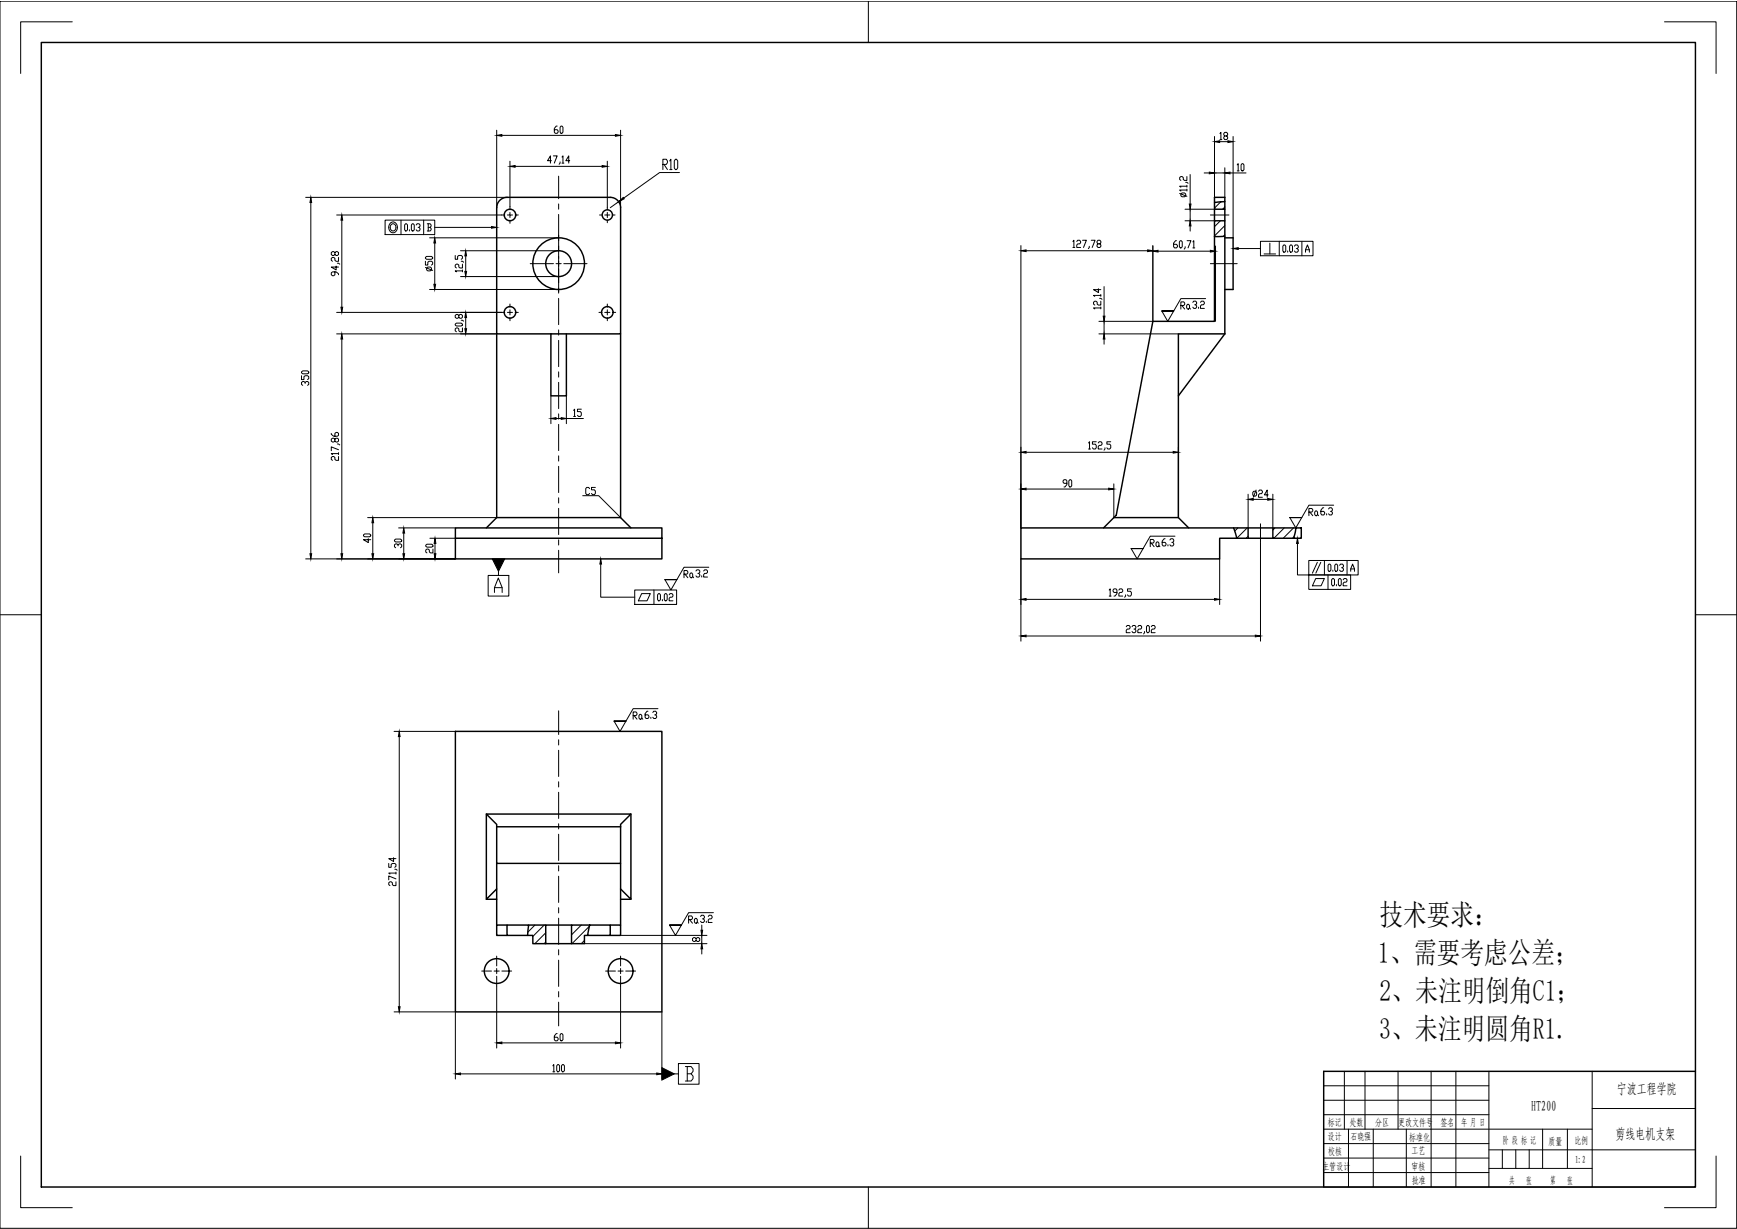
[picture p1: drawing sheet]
<svg xmlns="http://www.w3.org/2000/svg" width="594mm" height="420mm" viewBox="0 0 594 420" stroke-linecap="round" stroke-linejoin="round" font-family="sans-serif">
<defs><g id="words">
<g font-size="10.1">
<text x="471.8" y="316.1">技术要求：</text>
<text x="471.3" y="329.2">1、需要考虑公差；</text>
<text x="471.8" y="342.2">2、未注明倒角C1；</text>
<text x="471.7" y="355.2">3、未注明圆角R1.</text>
</g>
<g font-size="5.7">
<text x="402.5" y="106.9">Ra</text>
<text x="199" y="170.4">C5</text>
<text x="446.3" y="177.4">Ra</text>
<text x="392.3" y="188">Ra</text>
<text x="232.8" y="198.6">Ra</text>
<text x="215.2" y="246.9">Ra</text>
<text x="234.2" y="316.8">Ra</text>
</g>
<g font-size="4.9">
<text x="553" y="373.9">宁波工程学院</text>
<text x="523.7" y="379.8">HT200</text>
<text x="552.5" y="389.4">剪线电机支架</text>
</g>
<g font-size="3.4">
<text x="454.2" y="385">标记</text>
<text x="454.2" y="389.8">设计</text>
<text x="461.6" y="385">处数</text>
<text x="461.8" y="389.8">石晓强</text>
<text x="470.3" y="384.9">分区</text>
<text x="478.2" y="385">更改文件号</text>
<text x="481.9" y="389.9">标准化</text>
<text x="492.7" y="385">签名</text>
<text x="499.7" y="385">年 月 日</text>
<text x="454.2" y="394.7">校核</text>
<text x="482.7" y="394.7">工艺</text>
<text x="513.9" y="391.1">阶 段 标 记</text>
<text x="529.6" y="391.4">质量</text>
<text x="538.5" y="391">比例</text>
<text x="452.3" y="399.8">主管设计</text>
<text x="482.8" y="399.8">审核</text>
<text x="538.7" y="397.7">1:2</text>
<text x="482.9" y="404.7">批准</text>
<text x="516.1" y="404.7">共</text>
<text x="521.9" y="404.7">张</text>
<text x="530.2" y="404.7">第</text>
<text x="536" y="404.7">张</text>
</g>
</g></defs>
<!-- layer: 0 -->
<path d="M0 .4h594v419.5h-594zM24.7 7.5h-17.6v17.6M297 .4v14.1M569.3 7.5h17.6v17.6M0 210.2h14.1M579.9 210.2h14.1M7.1 395.2v17.7h17.6M586.9 395.2v17.7h-17.6M297 405.8v14.1" fill="none" stroke="#000" stroke-width=".34"/>
<g fill="none" stroke="#000" stroke-width=".5">
<path d="M14.1 14.5h565.8v391.3h-565.8zM170.9 68.5a3.5 3.5 0 0 1 2.5-1h35.3a3.5 3.5 0 0 1 3.5 3.5v43.1h-42.3v-43.1a3.6 3.6 0 0 1 1-2.5zM415.4 67.5h3.5v1.4l-3.5 .3zM415.4 71.5v4M418.9 68.9v2.6h-3.5v-2.3M418.9 71.5v4M415.4 80.9v29h-21.1l-12.5 66.2-.9 .9M415.4 80.9l3.5-.1v33.3M418.9 80.8v-5.3h-3.5v5.4M418.9 81.3h2.8v17.7h-2.8M169.9 114.1v62.9M188.4 114.1v21.2h5.3v-21.2"/>
<path d="M212.2 114.1v62.9M418.9 114.1h-15.9v62.9M418.9 114.1l-15.9 21.2M155.7 180.5h70.7v3.5h-70.7zM155.7 184v7.1h70.7v-7.1M166.3 180.5l3.6-3.5h42.3l3.6 3.5M349.2 180.5h72.7l1.1 3.5h-5.9v7.1h-67.9zM377.4 180.5l3.5-3.5h22.1l3.5 3.5M421.9 180.5h5M423 184h3.9M435.3 180.5h-8.4v3.5h8.4M443.2 180.5h1.9v3.5h-2.7z"/>
<path d="M443.2 180.5h-7.9v3.5h7.1M155.7 250h70.7v95.9h-70.7zM166.3 278.3v29.1l3.6-3.5M215.8 278.3v29.1l-3.6-3.5M169.9 282.6v12.6h42.3v-12.6M169.9 282.6v-.8l-3.6-3.5h49.5l-3.6 3.5v.8M169.9 295.2v21.1M169.9 282.6h42.3M212.2 295.2v21.1M166.3 307.4h3.6M173.4 316.3h7.4l-.3 3.5h-7.1zM173.4 316.3h-3.5v3.5h3.5"/>
<path d="M180.5 319.8h1.7v2.8h4.4M180.8 316.3h5.8M195.5 316.3h-8.9v6.3h8.9M201.7 316.3h7v3.5h-7.7zM201.7 316.3h-6.2v6.3h4.4v-2.8h1.1M208.7 316.3h3.5v3.5h-3.5M212.2 307.4h3.6M579.9 366.3h-127.2v39.5"/>
<circle cx="174.4" cy="73.5" r="1.97"/>
<circle cx="207.7" cy="73.5" r="1.76"/>
<circle cx="191.1" cy="90.1" r="8.8"/>
<circle cx="191.1" cy="90.1" r="4.4"/>
<circle cx="174.4" cy="106.8" r="1.97"/>
<circle cx="207.7" cy="106.8" r="1.97"/>
<circle cx="169.9" cy="332" r="4.2"/>
<circle cx="212.3" cy="332" r="4.2"/>
</g>
<g fill="none" stroke="#000" stroke-width=".34">
<path d="M452.7 371.2h56.5M452.7 376.1h56.5M459.8 366.3v19.7M466.9 366.3v19.7M478.2 366.3v19.7M489.5 366.3v39.5M497.9 366.3v39.5M509.2 366.3v39.5M544.5 366.3v39.5M544.5 379h35.4M579.9 366.3v39.5h-127.2M452.7 381.1h56.5"/>
<path d="M452.7 386h91.8M452.7 391h56.5M452.7 395.9h56.5M461.2 386v19.8M469.7 386v19.8M481 386v19.8M509.2 399.4h35.3M509.2 393.1h70.7M513.8 393.1v6.3M518.4 393.1v6.3M523 393.1v6.3M527.6 386v13.4"/>
<path d="M536.1 386v13.4M452.7 400.9h56.5"/>
</g>
<g fill="#000" stroke="#000" stroke-width=".34">
<path d="M169.9 46.3l1.7-.3v.6zM174.4 56.9l1.8-.3v.6zM205.9 56.6l1.8 .3-1.8 .3zM210.5 46l1.7 .3-1.7 .3zM413.6 58.8l1.8 .3-1.8 .3zM415.4 48.4l1.7-.3v.6zM420 48.1l1.7 .3-1.7 .3zM418.9 59.1l1.8-.3v.6zM106.3 67.5l.3 1.7h-.6zM116.9 73.5l.3 1.8h-.6zM168.1 77.4l1.8 .3-1.8 .3zM211.6 69l1.6-1.5 .3 .5z"/>
<path d="M407 75.5l.3 1.7h-.5zM406.8 69.8h.5l-.3 1.7zM148.4 97.2h.6l-.3 1.8zM148.7 81.3l.3 1.8h-.6zM159.3 85.7l.3 1.8h-.6zM159 92.8h.6l-.3 1.8zM349.2 85.7l1.7-.3v.6zM392.5 85.4l1.8 .3-1.8 .3zM394.3 85.9l1.8-.3v.6zM414 85.6l1.7 .3-1.7 .3zM421.7 85l1.8-.3v.6zM116.6 105h.6l-.3 1.8z"/>
<path d="M116.9 114.1l.3 1.8h-.6zM159.3 106.8l.3 1.8h-.6zM159 112.4h.6l-.3 1.7zM377.6 114.1l.3 1.8h-.6zM377.3 108.1h.6l-.3 1.8zM188.4 143.1l1.8-.3v.6zM191.9 142.8l1.8 .3-1.8 .3zM349.2 154.6l1.7-.3v.6zM401.3 154.3l1.7 .3-1.7 .3zM127.5 177l.3 1.7h-.6zM349.2 167.2l1.7-.3v.6zM379.2 166.9l1.7 .3-1.7 .3z"/>
<path d="M426.9 170.7l1.7-.3v.6zM433.6 170.4l1.7 .3-1.7 .3zM106 189.3h.6l-.3 1.8zM116.6 189.3h.6l-.3 1.8zM127.2 189.3h.6l-.3 1.8zM137.8 189.3h.6l-.3 1.8zM138.1 180.5l.3 1.7h-.6zM148.5 189.3h.6l-.3 1.8zM148.8 184l.3 1.8h-.6zM168.4 191.1h4.2l-2.1 4.2zM205.5 191.1l.2 1.7h-.5zM443.7 184l.3 1.8h-.5z"/>
<path d="M349.2 204.9l1.7-.3v.6zM349.2 217.4l1.7-.3v.6zM415.4 204.6l1.7 .3-1.7 .3zM429.3 217.1l1.8 .3-1.8 .3zM136.5 250l.3 1.8h-.6zM239.7 318h.6l-.3 1.8zM240 322.6l.3 1.8h-.6zM136.2 344.2h.6l-.3 1.7zM169.9 356.5l1.7-.3v.6zM210.5 356.2l1.7 .3-1.7 .3zM155.7 367.1l1.8-.3v.6zM224.6 366.8l1.8 .3-1.8 .3z"/>
<path d="M226.4 365l4.2 2.1-4.2 2.1z"/>
</g>
<g fill="none" stroke="#000" stroke-width=".34">
<path d="M169.9 44.5v26.5M171.6 46.3h38.9M174.4 55.1v15.5M176.2 56.9h29.7M188.6 54.9h-1.3l1-1.6v2.5M189.3 53.3h1.3l-1 2.5M190.6 43.1h-.4l-.6 .8v1.3l.3 .4h.7l.3-.8-.3-.5h-1M191.6 55.4l-.4 .8M191.9 43.1h.3l.3 .4v1.7l-.3 .4h-.3l-.3-.4v-1.7zM192.2 53.7l.3-.4v2.5M192.2 55.8h.7M194.8 54.9h-1.3l1-1.6v2.5"/>
<path d="M207.7 55.1v15.7M212.2 44.5v26.5M226.7 56.2h1.2l.4-.6v-.6l-.4-.6h-1.2v3.6M227.1 56.2l1.2 1.8M229.1 55l.3-.6v3.6M229.1 58h.7M231 54.4h.4l.4 .6v2.4l-.4 .6h-.4l-.4-.6v-2.4zM232.4 59h-6.8l-16.9 12M407 59.7v10.1M411.8 59.1h1.8M415.4 46.7v20.8M415.4 59.1h3.5"/>
<path d="M417.1 48.4h2.9M417.2 45.7l.4-.4v2.4M417.2 47.7h.7M418.9 46.5l-.4-.4 .4-.8h.6l.4 .4-.4 .8h-.6l-.4 .4 .4 .8h.6l.4-.4-.4-.8M418.9 57.4v10.1M420.7 59.1h5.5M421.7 46.7v34.6M423.1 56.4l.4-.4v2.4M423.1 58.4h.7M424.8 56h.3l.3 .4v1.6l-.3 .4h-.3l-.3-.4v-1.6zM104.5 67.5h68.9M106.3 69.2v120.1"/>
<path d="M115.1 73.5h56.5M116.9 75.3v29.7M131.7 75.3h17v4.9h-17zM133.4 76.4a1.56 1.56 0 0 1 2-.1 1.56 1.56 0 0 1 .5 1.9 1.49 1.49 0 0 1-1.8 1.4 1.49 1.49 0 0 1-1.2-1.9zM133.9 76.7a1.1 1.1 0 0 1 1.5 1 1.1 1.1 0 0 1-1.5 1l-.5-1zM137.1 75.3v4.9M138.7 76.5h.3l.4 .4v1.6l-.4 .5h-.3l-.3-.5v-1.6zM140 78.5v.5M141 76.5h.4l.3 .4v1.6l-.3 .5h-.4l-.3-.5v-1.6zM142.3 76.9l.4-.4h.6l.4 .8-.4 .4h-.3M143.3 77.7l.4 .4-.4 .9h-.6l-.4-.5M144.9 75.3v4.9"/>
<path d="M146.1 76.5h1l.3 .4-.3 .8M146.5 77.7h.6l.3 .8-.3 .5h-1M146.5 76.5v2.5M148.7 77.7h19.4M403.5 66.1l2.4 1M403.9 66.3l.4-.3h.8l.4 .3v.7l-.4 .3h-.8l-.4-.3zM405.3 75.5h10.1M405.3 71.5h10.1M405.5 62.3l.8 .4M405.9 65h-2.4l.4 .3M405.9 63.7h-2.4l.4 .3M405.9 60.4v1.3h-.8l-.4-.3v-.7l-.4-.3-.8 .3v.7l.4 .3"/>
<path d="M405.9 63.3v.7M405.9 64.6v.7M407 71.5v4M407 77.2v1.8M114.5 92.9v1l-.4 .4-.8-.4v-.6l.4-.4h1.3l.8 .7v.3M114.5 86.4l.9-.4 .4 .4v.6l-.8 .3-.5-.3v-.6l-.4-.4-.8 .4v.6l.4 .3 .8-.3M115 91v1.3l-1.7-1h2.5M115.4 90l.8 .3M115.8 88v1.3h-.8l-.5-.3v-.7l-.4-.3-.8 .3v.7l.4 .3M145.5 89.3v1.3h.8v-1l.4-.3h.9l.4 .3v.7l-.4 .3M145.5 88l.4-.3h1.7l.4 .3v.3l-.4 .3h-1.7l-.4-.3zM145.5 91.5l2.5 .9"/>
<path d="M145.9 91.6l.4-.3h.9l.4 .3v.7l-.4 .3h-.9l-.4-.3zM146.9 99h44.2M146.9 81.3h44.2M148.7 83.1v14.1M155.7 87.3v1.3h.8v-.9l.4-.4h.8l.5 .4v.6l-.5 .3M157.5 85.7h33.6M157.5 94.6h33.6M157.7 89.3l.9 .3M158.2 92.6h-2.5l.4 .3M158.2 90.3v1.3h-.9l-.4-.3v-.7l-.4-.3-.8 .3v.7l.4 .3M158.2 92.3v.6M159.3 87.5v5.3"/>
<path d="M349.2 84v96.5M350.9 85.7h41.6M366.9 82.6l.4-.5v2.5M366.9 84.6h.7M368.3 82.6l.3-.5h.7l.3 .5-.3 .8h-.7l-.3 .4v.8h1.3M370.2 82.1h1.4l-1 2.5M372.6 84.2l-.4 .8M373.2 82.1h1.3l-1 2.5M375.5 83.4l-.3-.4 .3-.9h.7l.3 .5-.3 .8h-.7l-.3 .4 .3 .8h.7l.3-.4-.3-.8M375.7 98.7v1.3l-1.7-1h2.5M377.6 98v10.1M394.3 84v25.9h-18.5"/>
<path d="M396.1 85.9h17.9M402.4 82.3h-.4l-.6 .8v1.2l.3 .5h.7l.3-.9-.3-.4h-1M403.7 82.3h.3l.3 .4v1.6l-.3 .5h-.3l-.3-.5v-1.6zM405.3 84.3l-.3 .9M406 82.3h1.3l-1 2.5M408 82.7l.3-.4v2.5M408 84.8h.6M415.7 84.1v25.8M423.5 85h7.6M431.1 82.5h18v4.9h-18zM432.3 86.8h4M434.3 83.1v3.7"/>
<path d="M437.5 82.5v4.9M439.1 83.7h.3l.3 .4v1.7l-.3 .4h-.3l-.3-.4v-1.7zM440.4 85.8v.4M441.4 83.7h.3l.4 .4v1.7l-.4 .4h-.3l-.3-.4v-1.7zM442.7 84.1l.3-.4h.7l.3 .4v.5l-.3 .4h-.3M443.7 85l.3 .4-.3 .8h-.7l-.3-.4M445.3 82.5v4.9M446.5 86.2v-.8l.7-1.7 .6 1.7v.8M446.5 85.4h1.3M115.1 106.8h56.5M115.1 114.1h54.8M116.9 115.9v73.4"/>
<path d="M155.7 110.8l.4-.3h1.6l.5 .3v.3l-.5 .4h-1.6l-.4-.4zM156.9 107.8l.4-.3 .9 .3v.7l-.5 .3-.8-.3v-.7l-.4-.3-.8 .3v.7l.4 .3 .8-.3M157.7 109.5l.9 .3M158.2 112.1v1.3h-.9l-.4-.3v-.7l-.4-.3-.8 .3v.7l.4 .3M159.3 108.6v3.8M375.8 114.1h27.2M376.1 102l.8 .3M376.5 105.3h-2.5l.4 .3M376.5 103v1.3h-.8l-.4-.3v-.7l-.5-.3-.8 .3v.7l.4 .3M376.5 101h-2.5l.4 .3M376.5 100.7v.6M376.5 105v.6"/>
<path d="M377.6 109.9v4.2M377.6 115.9v1.8M103.1 128.4v1.4h.8v-1l.5-.4h.8l.4 .4v.6l-.4 .4M103.1 127.1l.4-.3h1.7l.4 .3v.4l-.4 .3h-1.7l-.4-.3zM104.4 131.1v-.3l-.5-.4-.8 .4v.6l.4 .3M104.4 130.8l.4-.4 .8 .4v.6l-.4 .3M188.4 135.3v9.5M193.7 135.3v9.5M198.8 139.9h-1.3v.8h1l.3 .4v.9l-.3 .4h-.7l-.3-.4M113.3 148.2v.3l.8 .6h1.3l.4-.3v-.6l-.8-.4-.5 .4v.9M114.5 150.1l.9-.3 .4 .3v.7l-.8 .3-.5-.3v-.7l-.4-.3-.8 .3v.7l.4 .3 .8-.3M115.4 151.8l.8 .3"/>
<path d="M115.8 156.1v1.3h-.8l-.5-.3v-.7l-.4-.3-.8 .3v.7l.4 .3M115.8 155.1h-2.5l.4 .3M115.8 153.8l-2.5-1v1.3M115.8 154.7v.7M190.2 143.1h1.7M193.7 143.1h5.8M196.2 140.3l.3-.4v2.5M196.2 142.4h.6M350.9 154.6h50.4M372.3 151.4l.3-.4v2.5M372.3 153.5h.7M374.9 151h-1.3v.8h1l.3 .5v.8l-.3 .4h-.6l-.4-.4"/>
<path d="M375.6 151.4l.3-.4h.7l.3 .4-.3 .9h-.7l-.3 .4v.8h1.3M377.9 153.1l-.3 .8M379.9 151h-1.3v.8h1l.3 .5v.8l-.3 .4h-.7l-.3-.4M403 152.9v24.1M125.7 177h44.2M127.5 178.7v10.6M199.3 169.5h5.5l7.4 7.5M350.9 167.2h28.3M364.9 165.2h-1l-.3-.4 .3-.8h.7l.3 .4v1.3l-.7 .8h-.3M365.9 164h.3l.3 .4v1.7l-.3 .4h-.3l-.4-.4v-1.7zM380.9 165.4v11.6M426.9 169v11.5"/>
<path d="M428.6 170.7h5M428.8 167.9h.7l.3 .5v.8l-.3 .4h-.7l-.3-.4v-.8zM429.6 167.5l-1 2.5M430.4 167.9l.4-.4h.6l.4 .4-.4 .9h-.6l-.4 .4v.8h1.4M433.7 169.2h-1.3l1-1.7v2.5M435.3 169v11.5M104.5 191.1h51.2M124.3 182.9l.4-.4h1.7l.4 .4v.3l-.4 .3h-1.7l-.4-.3zM126 184.2v1.3l-1.7-1h2.5M134.9 184.6l.4-.3h1.7l.4 .3v.4l-.4 .3h-1.7l-.4-.3zM136.1 186.6v-.3l-.8-.4-.4 .4v.6l.4 .4M136.1 186.3l.5-.4 .8 .4v.6l-.4 .4"/>
<path d="M136.3 180.5h19.4M138.1 182.2v7.1M145.6 186.4l.4-.3h1.7l.4 .3v.3l-.4 .3h-1.7l-.4-.3zM147 184h8.7M148.1 187.7v1.3h-.8l-.5-.3v-.7l-.4-.3-.8 .3v.7l.4 .3M148.8 185.8v3.5M167 196.7h7v7.1h-7zM170.5 191.1v5.6M205.5 192.8v11.4h11.6M349.2 191.1v28.1M417.1 191.1v15.6M431.1 185.4v33.8"/>
<path d="M443.7 185.8v10.8h3.9M447.6 191.6h16.9v5h-16.9zM447.6 196.6h14.3v4.9h-14.3zM450 197.8h3l-1.2 2.5h-2.9zM450.6 192.2l-1.7 3.7M451.7 192.2l-1.7 3.7M453 191.6v5M454.2 196.6v4.9M454.5 192.8h.4l.3 .5v1.6l-.3 .4h-.4l-.3-.4v-1.6zM455.8 197.8h.3l.3 .4v1.7l-.3 .4h-.3l-.4-.4v-1.7zM455.9 194.9v.4M456.8 192.8h.4l.3 .5v1.6l-.3 .4h-.4l-.3-.4v-1.6z"/>
<path d="M457.1 199.9v.4M458.1 197.8h.3l.3 .4v1.7l-.3 .4h-.3l-.4-.4v-1.7zM458.2 193.3l.3-.5h.6l.4 .9-.4 .4h-.3M459.1 194.1l.4 .4-.4 .8h-.6l-.3-.4M459.4 198.2l.3-.4h.7l.3 .4-.3 .8h-.7l-.3 .4v.9h1.3M460.7 191.6v5M462 195.3v-.8l.6-1.7 .7 1.7v.8M462 194.5h1.3M169.1 202.6v-1.7l1.3-3.3 1.3 3.3v1.7M169.1 200.9h2.6M217.1 201.7h14.3v4.9h-14.3zM219.5 202.9h2.9l-1.1 2.5h-3z"/>
<path d="M223.7 201.7v4.9M225.2 202.9h.4l.3 .4v1.7l-.3 .4h-.4l-.3-.4v-1.7zM226.5 205v.4M227.5 202.9h.4l.3 .4v1.7l-.3 .4h-.4l-.3-.4v-1.7zM228.9 203.3l.3-.4h.6l.4 .4-.4 .9h-.6l-.3 .4v.8h1.3M350.9 204.9h64.5M350.9 217.4h78.4M379.4 201.7l.3-.4v2.5M379.4 203.8h.6M382 202.5h-1l-.3-.4 .3-.8h.7l.3 .4v1.3l-.7 .8h-.3M382.7 201.7l.3-.4h.6l.4 .4-.4 .8h-.6l-.3 .5v.8h1.3M385 203.4l-.4 .8"/>
<path d="M385.2 214.2l.3-.4h.7l.3 .4-.3 .9h-.7l-.3 .4v.8h1.3M386.9 201.3h-1.3v.8h1l.3 .4v.9l-.3 .4h-.6l-.4-.4M387.2 214.2l.3-.4h.7l.3 .9-.3 .4h-.4M388.2 215.1l.3 .4-.3 .8h-.7l-.3-.4M389.1 214.2l.4-.4h.6l.4 .4-.4 .9h-.6l-.4 .4v.8h1.4M391.5 215.9l-.4 .8M392.4 213.8h.4l.3 .4v1.7l-.3 .4h-.4l-.3-.4v-1.7zM393.8 214.2l.3-.4h.6l.4 .4-.4 .9h-.6l-.3 .4v.8h1.3M134.8 250h20.9M136.5 251.8v92.4M133 295.2v1.3h.8v-1l.4-.3h.8l.4 .3v.7l-.4 .3M134.6 293.2v1.3l-1.6-1h2.4"/>
<path d="M135 297.2l.8 .3M135.4 298.5h-2.4l.4 .3M135.4 298.2v.6M135.4 301.5v1.3h-.8l-.4-.4v-.6l-.4-.3-.8 .3v.6l.4 .4M135.4 300.5l-2.4-1v1.3M212.2 319.8h29.6M240 319.8v2.8M169.9 337.1v21.2M199.9 322.6h41.9M212.2 337.1v21.2M238.1 320.9l.4-.4 .8 .4v.6l-.4 .4-.8-.4v-.6l-.4-.4-.9 .4v.6l.5 .4 .8-.4M240 324.4v1.7"/>
<path d="M134.8 345.9h20.9v23M171.6 356.5h38.9M190.6 353.4h-.4l-.6 .8v1.2l.3 .4h.7l.3-.8-.3-.4h-1M191.9 353.4h.3l.3 .4v1.6l-.3 .4h-.3l-.3-.4v-1.6zM226.4 345.9v23M157.5 367.1h67.1M189.1 364.4l.3-.4v2.4M189.1 366.4h.6M190.7 364h.4l.3 .4v1.6l-.3 .4h-.4l-.3-.4v-1.6zM192.4 364h.3l.3 .4v1.6l-.3 .4h-.3l-.4-.4v-1.6zM226.4 367.1h5.6M232 363.6h7.1v7.1h-7.1z"/>
<path d="M234.4 364.6h2l.6 .9v.8l-.6 .8M235.1 367.1h1.3l.6 .8v.8l-.6 .9h-2M235.1 364.6v5"/>
</g>
<g fill="none" stroke="#000" stroke-width=".34">
<path d="M171.6 73.5h1M174.4 72.6v.9h-.9M174.4 70.6v1.1M174.4 75.3v1.1M175.3 73.5h-.9v.9M176.2 73.5h1.1M191.1 60.2v7.7M191.1 69.7v1.8M191.1 73.3v26.9M205.1 73.5h.8M207.7 72.6v.9h-.9M207.7 70.8v.9"/>
<path d="M207.7 75.3v.8M208.6 73.5h-.9v.9M209.5 73.5h.9M414 73.5h6.3M181.3 90.1h8M191.1 89.2v.9h-.9M191.9 90.1h-.8v.9M192.8 90.1h8M414 90.1h9.1M171.6 106.8h1M174.4 105.9v.9h-.9M174.4 103.9v1.1"/>
<path d="M174.4 108.6v1.1M175.3 106.8h-.9v.9M176.2 106.8h1.1M191.1 102v9M191.1 112.8v1.8M191.1 116.4v8.9M204.9 106.8h1M207.7 105.9v.9h-.9M207.7 103.9v1.1M207.7 108.6v1.1M208.6 106.8h-.9v.9M209.5 106.8h1.1"/>
<path d="M191.1 127.1v1.8M191.1 130.7v9M191.1 141.5v1.8M191.1 145.1v8.9M191.1 155.8v1.8M191.1 159.4v9M191.1 170.2v1.8M191.1 173.8v8.9M431.1 179.1v6.3M191.1 184.5v1.8M191.1 188.1v7.7M191.1 243v8.1"/>
<path d="M191.1 252.9v1.8M191.1 256.5v9M191.1 267.3v1.7M191.1 270.8v9M191.1 281.6v1.8M191.1 285.2v9M191.1 296v1.8M191.1 299.6v8.9M191.1 310.3v1.8M191.1 313.9v9M164.8 332h3.3M169.9 331.1v.9h-.9"/>
<path d="M169.9 326.9v3.3M169.9 333.7v3.4M170.8 332h-.9v.9M171.6 332h3.4M191.1 324.7v1.8M191.1 328.3v8.9M191.1 339v1.8M207.1 332h3.4M212.2 331.1v.9h-.8M212.2 326.9v3.3M212.2 333.7v3.4M213.1 332h-.9v.9"/>
<path d="M214 332h3.4M191.1 342.6v8.1"/>
</g>
<g fill="none" stroke="#000" stroke-width=".34">
<path d="M417.4 75.5l-2 2M417.5 69l-2.1 2.1M418.9 70.8l-.7 .7M418.9 77.1l-3.5 3.6M418.9 80.3l-.5 .5M423.4 180.5l-1.1 1.1M426.6 180.5l-3.6 3.5M426.9 183.3l-.7 .7M436.1 180.5l-.8 .7M439.2 180.5l-3.5 3.5M442.4 180.5l-3.5 3.5M442.6 183.5l-.6 .5"/>
<path d="M183 316.3l-2.5 2.4M186.1 316.3l-3.9 3.8M186.6 318.9l-3.7 3.7M195.6 316.3l-.1 .1M198.8 316.3l-3.3 3.3M201.6 316.7l-6 5.9M186.6 322.1l-.5 .5M199.9 321.5l-1.1 1.1"/>
</g>
<circle cx="417.5" cy="69" r=".12" fill="#000" stroke="#000" stroke-width=".34"/>
<g fill="none" stroke="#000" stroke-width=".34">
<path d="M401.4 106.3h-4h4M410.6 103.4l.3-.4h.7l.3 .4-.3 .8h-.7l-.3 .4v.8h1.3M412.3 102.1h-8.4l-4.5 7.8-2-3.6M445.2 177h-4.1h4.1M454.4 174l.3-.4h.7l.3 .4v.4l-.3 .4h-.4M455.4 174.8l.3 .4-.3 .9h-.7l-.3-.5M456.1 172.7h-8.4l-4.5 7.8-2.1-3.5M231.5 198.2h-4.1h4.1M240.7 195.2l.3-.4h.6l.4 .4-.4 .8h-.6l-.3 .4v.9h1.3M242.4 193.9h-8.5l-4.4 7.8-2.1-3.5M390.9 187.5h-4h4M400.1 184.6l.3-.4h.7l.3 .8-.3 .4h-.3"/>
<path d="M401.1 185.4l.3 .4-.3 .8h-.7l-.3-.4M401.9 183.3h-8.5l-4.5 7.8-2-3.6M214.1 246.5h-4.1h4.1M223.3 243.6l.3-.4h.7l.3 .8-.3 .4h-.4M224.3 244.4l.3 .4-.3 .8h-.7l-.3-.4M225 242.3h-8.5l-4.4 7.7-2.1-3.5M233.1 316.3h-4.1h4.1M241.6 314.9v.5M242.2 313.3l.4-.4h.6l.4 .4-.4 .8h-.6l-.4 .4v.9h1.4M244 312h-8.5l-4.5 7.8-2-3.5"/>
</g>
<use href="#words"/>
</svg>
